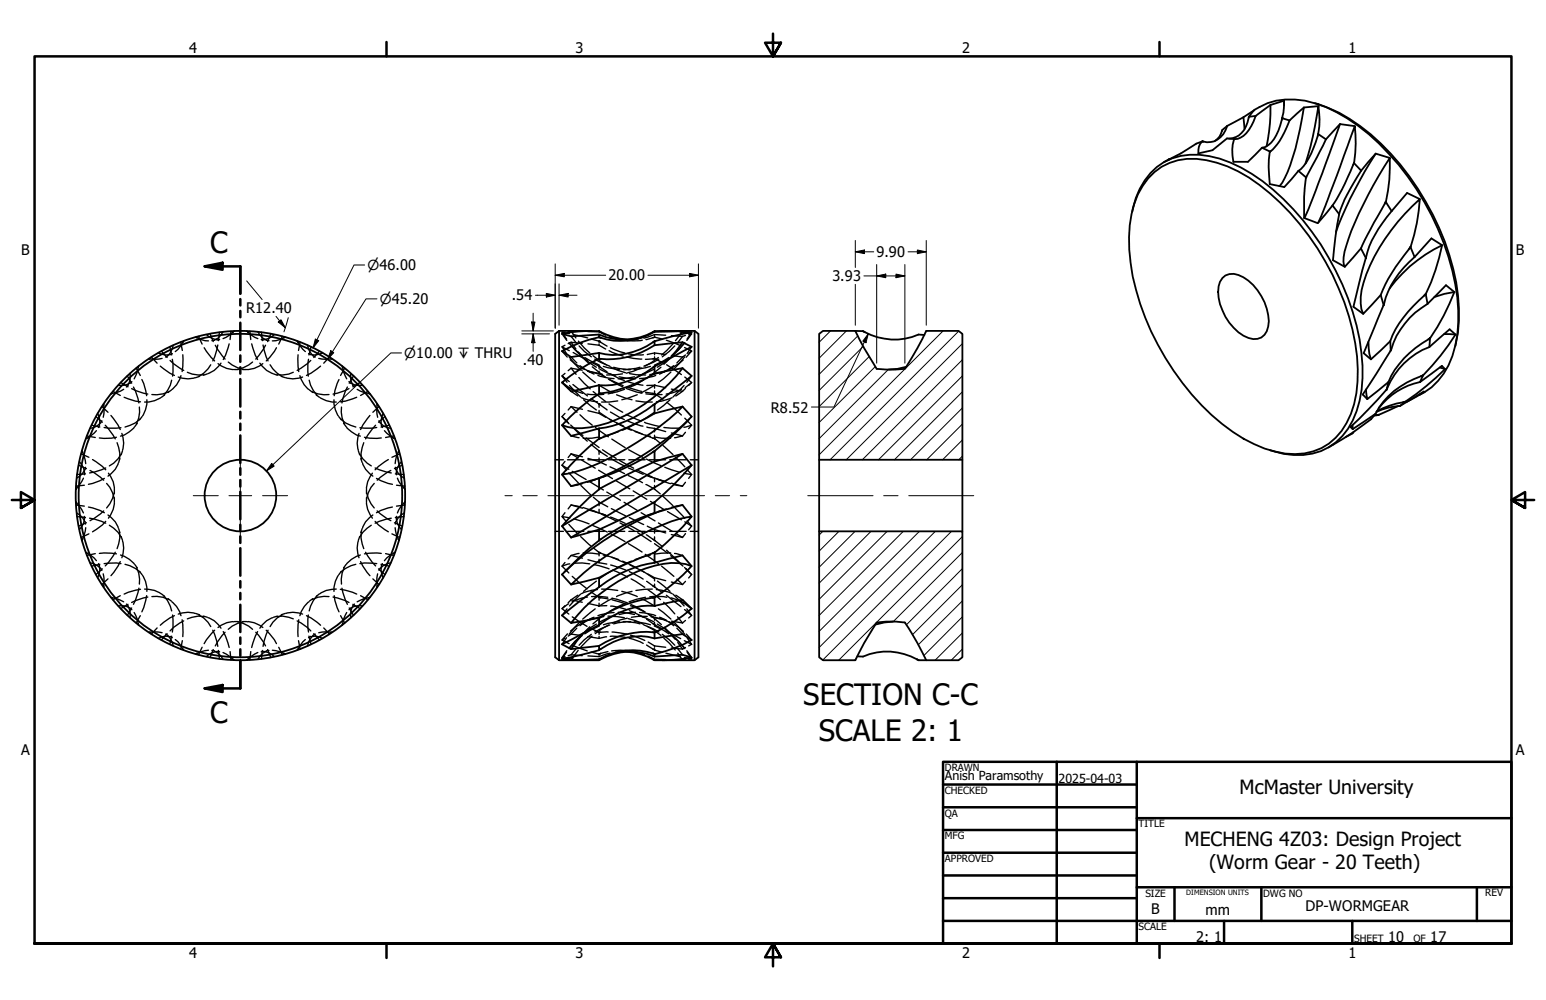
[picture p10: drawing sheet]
<svg xmlns="http://www.w3.org/2000/svg" width="432mm" height="279mm" viewBox="0 0 432 279" stroke-linecap="round" stroke-linejoin="round" font-family="sans-serif">
<defs><g id="words">
<g font-size="8.2">
<text x="58.7" y="70.8">C</text>
<text x="224.3" y="197.1">SECTION C-C</text>
<text x="58.7" y="202">C</text>
<text x="228.7" y="207">SCALE 2: 1</text>
</g>
<g font-size="5.5">
<text x="346.2" y="221.9">McMaster University</text>
<text x="330.8" y="236.3">MECHENG 4Z03: Design Project</text>
<text x="337.7" y="242.9">(Worm Gear - 20 Teeth)</text>
</g>
<g font-size="4.1">
<text x="52.8" y="14.7">4</text>
<text x="160.8" y="14.7">3</text>
<text x="268.7" y="14.7">2</text>
<text x="376.7" y="14.7">1</text>
<text x="5.9" y="71.4">B</text>
<text x="244.8" y="71.9">9.90</text>
<text x="423.4" y="71.4">B</text>
<text x="143" y="83.9">.54</text>
<text x="169.9" y="78.4">20.00</text>
<text x="232.5" y="78.6">3.93</text>
<text x="68.8" y="87.6">R12.40</text>
<text x="146" y="102">.40</text>
<text x="215.3" y="115.3">R8.52</text>
<text x="5.9" y="211.1">A</text>
<text x="423.4" y="211.1">A</text>
<text x="321.6" y="255.4">B</text>
<text x="336.7" y="255.5">mm</text>
<text x="364.6" y="254.5">DP-WORMGEAR</text>
<text x="334.1" y="263.1">2: 1</text>
<text x="387.7" y="263.1">10</text>
<text x="399.5" y="263.1">17</text>
<text x="52.8" y="267.7">4</text>
<text x="160.8" y="267.7">3</text>
<text x="268.7" y="267.7">2</text>
<text x="376.7" y="267.7">1</text>
</g>
<g font-size="3.9">
<text x="102.6" y="75.4">⌀46.00</text>
<text x="106" y="84.9">⌀45.20</text>
<text x="112.9" y="100.1">⌀10.00 ↧ THRU</text>
</g>
<g font-size="3.5">
<text x="263.9" y="218">Anish Paramsothy</text>
<text x="295.7" y="218.6">2025-04-03</text>
</g>
<g font-size="2.8">
<text x="263.9" y="215.4">DRAWN</text>
<text x="263.9" y="221.8">CHECKED</text>
<text x="263.9" y="228.2">QA</text>
<text x="318" y="231.1">TITLE</text>
<text x="263.9" y="234.5">MFG</text>
<text x="263.9" y="240.9">APPROVED</text>
<text x="319.9" y="250.5">SIZE</text>
<text x="352.8" y="250.5">DWG NO</text>
<text x="414.8" y="250.4">REV</text>
<text x="318" y="259.9">SCALE</text>
<text x="378.2" y="263.1">SHEET</text>
<text x="394.8" y="263.1">OF</text>
</g>
<text font-size="2" x="331.3" y="249.9">DIMENSION UNITS</text>
</g></defs>
<!-- layer: Hatch (ANSI) -->
<g fill="none" stroke="#000" stroke-width=".28">
<path d="M232 92.5l-3.2 3.1M236.4 92.5l-7.6 7.6M239.6 93.9l-10.8 10.7M241.1 96.8l-12.3 12.3M242.8 99.6l-14 14M258.9 92.5l-.4 .3M263.4 92.5l-34.6 34.6M267.8 92.5l-36 36M268.8 96l-32.5 32.5M244.5 102.4l-15.7 15.6M248.1 103.3l-19.3 19.3M268.8 118.5l-10 10"/>
<path d="M268.8 109.5l-19 19M268.8 114l-14.5 14.5M268.8 105l-23.4 23.5M268.8 100.5l-27.9 28M268.8 127.4l-1 1.1M268.8 122.9l-5.5 5.6M229.8 148.5l-1 1M234.3 148.5l-5.5 5.5M238.8 148.5l-10 10M243.3 148.5l-14.5 14.4M247.8 148.5l-19 18.9M252.3 148.5l-23.5 23.5"/>
<path d="M256.8 148.5l-28 27.9M261.2 148.5l-32.4 32.4M265.7 148.5l-35.9 35.9M268.8 158.9l-15.6 15.7M268.8 154.4l-19.3 19.3M268.8 149.9l-34.5 34.6M268.8 176.8l-7.6 7.7M268.8 172.3l-10.7 10.8M268.8 167.9l-12.3 12.2M268.8 163.4l-13.9 13.9M239.1 184.1l-.3 .4M268.8 181.4l-3.1 3.1"/>
</g>
<!-- layer: Hidden (ANSI) -->
<g fill="none" stroke="#000" stroke-width=".38">
<path d="M42.3 99.8l1.6 1.7M44.2 98.6a4 4 0 0 0 3.3 .4M45.1 98.1l1.6 1.8M46.9 99.4l-.7 .4M47.4 96.9l.5 2.3M48.1 98.8l-.6 .3M48.4 96.5a4.4 4.4 0 0 1-1.6 2.9M50.5 95.6l.4 2.3M51.1 99.1l-.2 4.7M51.1 95.6l-1.4 2-.7 .6M51.1 95.5v.1M51.2 95.5l-.1 .1"/>
<path d="M51.2 95.3v.1M51.3 95.3l-.1 .1M54.6 94.2h.1M54.9 94.3a7.3 7.3 0 0 0 3.3 .9M55.4 94l1.1 2.1M57 97.2l2 2.7 .9 .9M57.7 93.5a4.6 4.6 0 0 0 2.9 1.4M58.7 93.3l.9 2.1M59.9 95.1l-.7 .1M60.1 96.5l2.8 3.8M60.8 96.4l-.9 3.4-.5 1M61.3 92.8l-.3 2.4"/>
<path d="M61.3 94.9l-.7 .1M62.3 92.7a4.1 4.1 0 0 1-2.4 2.3M64 96.1l-1 3.2-.6 1.2M64.5 92.5l-.2 2.4M65.2 92.6l-1.1 1-1.8 1M65.4 92.5l-.1 .1M68.9 92.5l.1 .1M69 92.5v.1M69.1 92.6l1.1 1 1.8 1M69.8 92.5l.2 2.4M70.3 96.1l1 3.2 .6 1.2M72 92.7a4.1 4.1 0 0 0 2.4 2.3"/>
<path d="M73 94.9l.7 .1M73 92.8l.3 2.4M73.5 96.4l.9 3.4 .5 1M74.2 96.5l-2.8 3.8M74.4 95.1l.7 .1M75.6 93.3l-.9 2.1M76.6 93.5a4.6 4.6 0 0 1-2.9 1.4M77.2 97.2l-.6 1-2.2 2.6M78.9 94l-1 2.1M79.4 94.3a7.3 7.3 0 0 1-3.3 .9M79.6 94.2h.1M83 95.3l.1 .1"/>
<path d="M83.1 95.3v.1M83.1 95.5l.1 .1M83.2 95.5v.1M83.2 99.1l.2 4.7M83.2 95.6l.7 1.1 1.4 1.5M83.8 95.6l-.4 2.3M85.9 96.5a4.4 4.4 0 0 0 1.6 2.9M86.2 98.8l.6 .3M86.9 96.9l-.6 2.3M87.4 99.4l.7 .4M89.2 98.1l-1.6 1.8M90.1 98.6a4 4 0 0 1-3.3 .4"/>
<path d="M92 99.8l-1.6 1.7M157 93.3l1.3 1.8M157 98.1l1.4 1.7M157.8 96.5l-.8 .4M157.8 92.8h-.8M158.9 99.7l3 3.4M158.9 95.7l3.1 3.4M159 98l-2-1.1 1.2 1.9M159.1 93.2l-2.1-.4 1.2 1.9M159.1 96l3.3 3.2M159.5 95.6l1.3 1.9M159.5 95.6l3.1 .3"/>
<path d="M159.5 95.6l-.8 .4M159.5 92.5l1.3 1.9M159.5 92.5l3.1 .1M159.5 92.5l-.8 .1M159.5 94l1.5 1.8M159.5 99.8l1.6 1.6M160.1 98.5l4 2.2M160.1 93.5l4 .9M161.5 98.4l3.1 3.3M161.5 95.3l3.2 3.3M161.7 96.6l1.5 1.6 2 1.5M162.8 99.9l3.8 2.7"/>
<path d="M163.3 99.9l4.1 2.1M164.2 96.1l3.1 .4M164.2 92.6l3.1 .1M165.2 94.7l2.2 .7M165.6 99.4l3.8 2.6M167.3 92.7l1.9 1M167.3 92.5v.2M167.3 96.1v.4M167.3 96.5l1.9 1M167.4 95.4l-.1-.1v.4M167.6 95.5l.2 .1M167.8 95.6l1.7 1.1"/>
<path d="M170.1 98l4 1.5M170.2 94l.9 .4 3.1 .7M170.5 97.2l4 1.4M175.1 99.8l4.2 .5M175.5 98.9l1.7 .2h2.5M178.2 94.7l-3.1 .2M179.4 95.1l-4.2 .1M182.6 94.3l-2.2 .6M182.6 92.6l-.2 .2M182.6 95.5l-.2 .1M182.7 94.2h.1M182.8 99.7l.1 .6"/>
<path d="M182.8 94.2h.1M182.8 98.6l-2 .5M182.8 93.5l-3 1M182.8 98.6l3.1 .5M182.8 93.5l3.1 .2M182.8 93.5v.2M182.8 94v.2M182.8 98.6v.5M182.9 94.2l-.1 .1M182.9 94.2l2.1 .5M182.9 92.5l-.1 .1M182.9 95.3l-.1 .1"/>
<path d="M183.9 99.9l-3.8 2.4M185 92.5l3.3 .1M186.1 95.1l4.1 1.5M186.8 99.9l-4 2.1M187.3 99.9l-3.7 2.7M187.5 99.3l3.1 .5M187.5 93.8l3.1 .2M188 96.1l-3.2 3.1M188.5 96.6l-1.6 1.6-1.9 1.5M189.9 92.8l3.3 .5M190.1 93.4l-1.4 1.8M190.6 99.8l-1.6 1.6"/>
<path d="M190.6 94l-1.4 1.8M191.1 96l-3.3 3.2M191.2 97.1l2 1M191.3 95.7l-3.1 3.4M191.3 99.7l-3.1 3.4M191.5 99.2l-.9 .6M191.5 93.7l-.9 .3M193.2 98.1l-1.6 1.7M193.2 98.1l-.9 .6M193.2 93.3l-1.4 1.8M193.2 93.3l-.9 .2M193.2 92.8l-1.3 1.9"/>
<path d="M193.2 96.9l-1.3 1.9M25.6 118.8l2.3 .5M26.8 116.4l1.8 1.6M27.3 115.5a4 4 0 0 1 .4 3.3M27.8 118.8l-.3 .6M28.1 118.1a4.2 4.2 0 0 1-3 1.6M28.4 113.6l1.8 1.6M28.4 117.5l-.3 .7M28.9 112.9l.1 .1M29 113.1l.1 1.4-.3 2.1M29 112.8v.2M29.1 119.4l1.3 .2 3.4-.1"/>
<path d="M29.4 118.8l2.8 3.8M31 116.1l2 2.6 .6 1.3M31 110h.1M31.6 109.3l2 1.2M33.7 106.9l2.1 1.2M34.5 108.8l-.8 .5-2.5 .7M34.7 111l3.1 1.1 1.4 .2M35.6 105l1.2 2.1M35.8 107.6l-.5 .5M36.3 107a3.9 3.9 0 0 1-3.3 .6M36.3 104.3a3.9 3.9 0 0 1-.6 3.3M36.8 108.6l1.2 .6 3.3 .9"/>
<path d="M36.8 106.6l-.5 .5M37.3 108.1l.5 1.2 1 3.3M37.5 119.3a7.6 7.6 0 0 1-3.8 2.6M38 102.9l1.2 2M38.4 118.2l-.7 1M38.7 102.6l-.3 1.3-.9 2M38.7 102.3v.1M38.9 113.7a8 8 0 0 1-.7 4.7M39.1 117.1a7.4 7.4 0 0 1-4.2 2.2M39.6 106l.5 1.1 .9 3.5M39.7 116.4l-.7 .9M41 111.7a7.6 7.6 0 0 1-1.2 4.5"/>
<path d="M44.8 102.3l2.6 2 1.3 .6M44.9 111.1a7.6 7.6 0 0 1-4.5 1.2M45.3 100.1l-2.1 .3-1.7-.1M46 110.4l-.9 .6M47.1 109.5a8 8 0 0 1-4.7 .7M47.5 100.7l1 .9 2.8 1.9M47.9 109l-1 .7M47.9 106.2a8 8 0 0 1-2.1 4.2M48.1 100.4l.2 1.3-.1 3.4M49.8 105.3a6.8 6.8 0 0 0 4.6 .2M50.5 105a6.9 6.9 0 0 1-2.5 3.8M52.3 104l1.4 .5 1.7 .3 1.6-.1"/>
<path d="M55.8 105.2l-1.2 .3M57.9 104.5l-1.1 .3M58.9 101.9a7.7 7.7 0 0 1-3.4 3.3M60.9 101.6a6.9 6.9 0 0 0 4.3 1.7M61.7 101.5a7 7 0 0 1-3.6 2.9M63.8 101.2l1 .8 1.6 .7 1.5 .5M65.4 103.3h1.1M67.8 103.3h1.1M70.5 101.2a8.6 8.6 0 0 1-4.1 2M72.6 101.5a7 7 0 0 0 3.6 2.9M73.4 101.6a6.9 6.9 0 0 1-4.3 1.7M75.4 101.9a7.7 7.7 0 0 0 3.4 3.3"/>
<path d="M76.4 104.5l1.1 .3M78.5 105.2l1.2 .3M81.9 104l-1.3 .5-1.7 .3-1.6-.1M83.8 105a6.9 6.9 0 0 0 2.5 3.8M84.5 105.3a6.8 6.8 0 0 1-4.6 .2M86.2 100.4l-.2 1.3 .1 3.4M86.4 106.2a8 8 0 0 0 2.1 4.2M86.4 109l1 .7M86.8 100.7l-.9 .9-2.9 1.9M87.2 109.5a8 8 0 0 0 4.7 .7M88.3 110.4l.9 .6M89 100.1l2.1 .3 1.7-.1"/>
<path d="M89.4 111.1a7.6 7.6 0 0 0 4.5 1.2M89.5 102.3l-2.6 2-1.3 .6M93.3 111.7a7.6 7.6 0 0 0 1.2 4.5M94.6 116.4l.7 .9M94.7 106l-1.2 3.2-.2 1.4M95.2 117.1a7.4 7.4 0 0 0 4.2 2.2M95.4 113.7a8 8 0 0 0 .7 4.7M95.6 102.3v.1M95.6 102.6l.3 1.3 .9 2M95.9 118.2l.7 1M96.3 102.9l-1.2 2M96.8 119.3a7.6 7.6 0 0 0 3.8 2.6"/>
<path d="M97 108.1l-.5 1.2-1 3.3M97.5 108.6l-1.2 .6-3.3 .9M97.5 106.6l.5 .5M98 104.3a3.9 3.9 0 0 0 .6 3.3M98 107a3.9 3.9 0 0 0 3.3 .6M98.5 107.6l.5 .5M98.7 105l-1.2 2.1M99.6 111l-3.1 1.1-1.4 .2M99.8 108.8l.8 .5 2.5 .7M100.6 106.9l-2 1.2M102.7 109.3l-2 1.2M103.2 110h.1"/>
<path d="M103.3 116.1l-2 2.6-.6 1.3M104.9 118.8l-2.8 3.8M105.2 119.4l-1.3 .2-3.4-.1M105.3 113.1l-.1 1.4 .3 2.1M105.3 112.8v.2M105.4 112.9l-.1 .1M105.9 117.5a4 4 0 0 0 3.3 2.2M105.9 113.6l-1.8 1.6M106.5 118.8l.3 .6M107 115.5a4 4 0 0 0-.4 3.3M107.5 116.4l-1.8 1.6M108.7 118.8l-2.3 .5"/>
<path d="M157.6 117.1l.4 .3M157.8 115.5l-.8 .9M157.8 104.3l-.8 .7M158.3 117.7l.3 .4M158.6 118l-1.6-1.6 1.9 2M159 106.6l-2-1.6 1.4 1.8M159.1 107.7l3.1 3.2M159.3 100.5l1.2 1 2.4 1.5M159.4 118.7l3.4 3M159.5 109.3l1.9 1.3M159.5 113.6l1.7 1.6M159.5 113.6l3.2 .8"/>
<path d="M159.5 113.6l-.8 1M159.5 102.9l1.4 1.7M159.5 102.9l3.1 .5M159.5 102.9l-.8 .7M160 119.4l4 3.9M160 107.4l4.1 3.2M160.5 109.2l2.3 .7M161.7 105.5l3.1 3.1M162 115.9l3.4 2.9M162 102.2l1.2 .9 2.7 1.4M162.4 111.1l3 1 1.5 .2M162.7 102.9l.7 .4"/>
<path d="M162.8 103.9l3.4 3M163 111.7l3.6 2.9M164 103.5l3 1 1.3 .1M164 110.1l3.3 .2 1.4-.1M164.1 103.6l.7 .4M164.2 114.7l3.1 .8M164.2 103.7l3.1 .6M165.1 111.4l2.3 1.6M165.2 101.2l2.2 1.2M165.4 102.5l3.6 2.8M165.7 109.4l3.5 2.8M166.1 100.3l4.2 2"/>
<path d="M166.3 119.4l3.6 2.6M167 104.9l3.1 .8 1.4 .1M167.2 107.5l3.9 2.3M167.3 115.5l1.9 1.1M167.3 104.3l1.9 1.2M167.3 102.3v.7M167.3 103.7v.6M167.3 112.9v.9M167.3 114.7v.8M167.3 102.4h.1M167.4 115.3l3.9 2.4M167.6 103.2l4.2 1.8"/>
<path d="M167.6 113.1l.2 .1M167.6 102.6l.2 .1M167.6 113.2h.2M167.8 113.2l1.7 1.4M167.8 102.7l1.7 1.2M168.5 102.4l1.3 .3 3.2 .5M169.9 105.9l4 2.2M170.1 112.8l3.8 2.4M170.1 106l4 1.8M170.2 117.2l4 1.9M170.4 102.5l4.3 1.6M170.4 104.5l4 1.8"/>
<path d="M170.5 115.1l3.9 2.1M171.4 102.6l1.3 .3 3.3 .4M172.2 118.2l4.1 2M172.2 110.3l4.3 1.4M172.5 112l-2.4 .3h-2.1M172.9 105.3l4.6 .6M173.9 104.5l-4.5 .3M174.1 103.3h.7M174.4 108.8l-4.5 1.2M174.9 115.8l4.1 1.8M174.9 108.5l2.9 1 1.5 .4M175.1 108.1l4.1 1.2"/>
<path d="M175.2 119.5l4.1 1.7M175.4 117.7l4.2 1.4M175.4 106.7l4.2 .9M175.5 103.3h.6M175.8 104.4l2 .3 2.5 .1M177.2 105.3l-4.5 .6M177.6 112l2.4 .3h2.2M177.9 118.2l-4 2M178 110.3l-4.3 1.4M178.8 102.6l-1.3 .3-3.3 .4M179.1 102.8l-4.2 1.5M179.8 106.2l-2.1 1.2-2.1 .9"/>
<path d="M180 118l4.3 1.2M180.3 109.6l2.3 .4M180.4 110l2.5 .3 2-.1M180.7 119.3l2.1 .4M181.7 102.4l-4.6 .8M182.6 100.3l-2.3 .1M182.6 102.6l-.2 .1M182.6 113.1l-.2 .1M182.6 103.2l-4.2 1.8M182.7 115.3l-3.8 2.4M182.7 100.3h.2M182.7 110h.1"/>
<path d="M182.8 110h.1M182.8 107.6l-2.1 .1M182.8 119.7l3.1 .9M182.8 107.6l3.1 .7M182.8 107.6v.9M182.8 109.2v.8M182.8 119.7v1M182.9 107.5l-3.9 2.3M182.9 110l2.3 1.6M182.9 100.3l2.2 1M182.9 102.3l-.1 .1M182.9 112.8l-.1 .2"/>
<path d="M183.1 104.9l-3.1 .8-1.4 .1M184 100.3l-1.5 .9-2.7 1.1M184.6 102.6l-3.8 2.9M185.4 119.4l4.5 .2M185.9 103.6l-3 .9-1.4 .1M186.1 103.6l-.7 .4M186.2 101.9l4.1 2.7M186.2 112.4l4.1 3.6M187.1 111.7l-3.5 2.9M187.1 100.1l-1.7 1.7M187.4 103.9l-3.5 3M187.5 102.9l-.7 .4"/>
<path d="M187.5 108.7l3.1 .6M187.7 111.1l-2.9 1-1.5 .2M188.2 102.2l-1.3 .9-2.7 1.4M190.4 108.8l-2.9 1.1-1.4 .2M190.6 109.3l-1.9 1.3M190.8 100.6l-1.2 1-2.6 1.5M191.1 107.7l-3.1 3.2M191.3 116.8l1.9 2M191.3 105.3l1.9 1.6M191.5 108.5l-.9 .8M191.9 117.7l-.3 .4M192.5 117.1l-.3 .3"/>
<path d="M193.2 118.8l-2.2 .6M193.2 106.9l-1.8 1.4M193.2 118.8l-.9 1M193.2 106.9l-.9 .8M193.2 105l-1.4 1.8M193.2 116.4l-.4 .3M21.3 136.6l-.1 .2M22 130l2.1 .9M22.2 129a4.6 4.6 0 0 1 1.4 3M22.7 126.8l2.1 1M22.9 125.9v.1M23 126.2l.5 1.2 .4 2.1"/>
<path d="M23.3 133.6l-2 2.9M23.6 135.6l-2.4 .2M23.6 132v.7M23.7 131.2a4.7 4.7 0 0 1-2.3 2.4M23.9 132.4l-2.4 .2M23.9 130.6l-.2 .7M24.1 122.6h-.2M24.1 122.5l-.1 .1M24.2 122.4h.1M24.3 121.8l2.3 .4M24.3 122.4l-.1 .1M25.1 131.4l3 1.9 .9 .9"/>
<path d="M25.8 128.4l2.8 1.9 .9 1M26.9 120.3l-.6 .7-2 1.4M29.1 133.7l-3.2 1.4-1.2 .2M29.5 130.7l-3.1 1.2-1.4 .2M29.8 135.1a8.1 8.1 0 0 1 2.1 4.2M30.3 132.2a6.9 6.9 0 0 1 1.6 4.3M31.9 137.7l-.5 1.6-.7 1.5-.9 1.1M31.9 136.7v1.2M31.9 139.1v1.1M32.5 122.2l-1.4 .2h-3.4M32.7 123.7a7.1 7.1 0 0 1 .6 4.6M33 129.4a6.4 6.4 0 0 1-2.8 3.6"/>
<path d="M33.5 128.1l-.4 1.1M33.8 126.9l-.8 1.3-1.3 1.2-1.2 .8M34 121.1a6.8 6.8 0 0 1 .2 4.6M34.2 125.9l-.4 1.2M100.1 125.9l.4 1.2M100.3 121.1a6.8 6.8 0 0 0-.2 4.6M100.5 126.9l.8 1.3 1.3 1.2 1.1 .8M100.8 128.1l.4 1.1M101.3 129.4a6.4 6.4 0 0 0 2.8 3.6M101.6 123.7a7.1 7.1 0 0 0-.6 4.6M101.8 122.2l1.4 .2h3.3M102.4 136.7v1.2"/>
<path d="M102.4 139.1v1.1M102.4 137.7l.5 1.6 .7 1.5 .9 1.1M104 132.2a6.9 6.9 0 0 0-1.6 4.3M104.5 135.1a8.1 8.1 0 0 0-2.1 4.2M104.8 130.7l3.1 1.2 1.4 .2M105.2 133.7l3.2 1.4 1.2 .2M107.4 120.3l.6 .7 2 1.4M108.5 128.4l-2.8 1.9-.9 1M109.2 131.4l-3 1.9-.9 .9M110 121.8l-2.3 .4M110 122.4l.1 .1M110 122.4h.1"/>
<path d="M110.2 122.5l.1 .1M110.2 122.6h.2M110.4 132.4l2.4 .2M110.4 130.6l.2 .7M110.6 131.2a4.7 4.7 0 0 0 2.3 2.4M110.7 132v.7M110.7 135.6l2.4 .2M111 133.6l1 1.8 1 1.1M111.3 126.2a7.3 7.3 0 0 0-.9 3.3M111.4 125.9v.1M111.6 126.8l-2.1 1M112.1 129a4.6 4.6 0 0 0-1.4 3"/>
<path d="M112.3 130l-2.1 .9M113 136.6l.1 .2M155.1 128.5h2.3M157 130l1.2 1.4M157 130l1.9 1.1M157.8 128.9l-.8 1.1M158.5 128.5h4.6M158.9 132.1l2.6 2.8M159.5 121.8l2.2 .5M159.5 126.8l2 1.2M159.5 126.8l3.2 .8M159.5 126.8l-.8 1"/>
<path d="M159.8 131.7l3.9 2.3M162.2 135.6l2.8 2.7M162.4 128.5l3.8 2.3M162.6 135.2l-3.1 .6M163.7 122.4l3.6 2.6M164.2 128.1l3.1 .9M164.2 128.5h4.6M164.7 134.6l3.8 2.3M165 124.1l2.4 1.9M165.7 138.9l1.7 1.4M166.4 134l-1.4 .4M167 133.7l-2.9 1"/>
<path d="M167.2 131.4l3.9 2.3M167.3 122.1l-1.9 .3h-2.5M167.3 129l2.1 .9M167.3 125.9v1M167.3 128v1M167.3 126h.1M167.6 126.2l.2 .1M167.8 126.3l1.8 1.2M168.3 125.7l3.8 2.4M169.1 133l-1.4 .5M169.5 137.5l3.8 2.3M169.9 128.5h4.6"/>
<path d="M170.4 130.4l4 1.9M170.6 128.1l3.9 2.1M170.9 122.7l3.7 2.4M172 134.3l3.9 2.3M172.8 120.6l-4.3 1.3M173 128.7l4 2.1M175.5 132.8l4 2.1M175.5 130.7l4.1 1.8M175.6 125.7l3.9 2.1M175.6 128.5h4.6M176.8 137.2l3.9 2.3M177.4 120.6l4.3 1.3"/>
<path d="M178 131.3l4.1 1.9M180.3 121.6l2.1 .8M180.4 135.4l2.2 1.1M180.5 128.3l4.1 1.8M180.7 132.9l2.1 .7M181 133l1.4 .5M181.4 128.5h4.5M182.4 122.4h.2M182.4 122.4l.2 .1M182.6 126.2l-.2 .1M182.7 122.5l.1 .1M182.8 136.7l1.6 1.3"/>
<path d="M182.8 122.6h.1M182.8 122.1l2 .3h2.5M182.8 133.6l3.1 1M182.8 121.6v1M182.8 133.6v1M182.8 135.6v1.1M182.9 122.6l1.5 1.2M182.9 125.9l-.1 .1M183.1 133.7l4.2 1.4M183.8 134l1.4 .4M185.1 138.6l2.9 2.7M185.2 124.5l2.8 2.5"/>
<path d="M185.7 130.6l4.2 1.4M187.1 128.5h4.5M187.5 135l3.1 .8M187.5 121l3.1 .8M188.4 135.4l2.2 .4M188.7 127.7l2.6 2.7M190.6 121.8l-2.2 .5M191 132.2l2.2 .4M191.5 134.7l-.9 1.1M191.5 120.8l-.9 1M191.9 131.2l1.3 1.4M192.8 128.5h2.3"/>
<path d="M193.2 132.6l-.9 1.1M21.2 141.1l2.4 .3M21.2 140.2v.1M21.3 140.4l.1 .1M21.3 140.5h.1M21.4 143.3a4.7 4.7 0 0 1 2.3 2.4M21.4 140.5l.8 1 1.1 1.8M21.5 144.3l2.4 .3M22.9 150.9v.2M22.9 150.9v.1M23.1 150.7l-.1 .1M23.1 150.7h-.1"/>
<path d="M23.6 145a4.3 4.3 0 0 1-1.4 3M23.6 144.3v.7M23.7 145.7l.2 .7M23.9 147.4l-.8 3.3M23.9 154.3l.2 .1M24 154.4h.1M24.1 146l-2.1 1M24.2 154.5l2.1 1.4 .6 .8M24.7 141.7l3.2 .9 1.2 .7M24.8 149.2l-2.1 1M25 144.8l1.4 .2 3.1 1.2M25.1 157.2a4.9 4.9 0 0 1 3 1.6"/>
<path d="M26.6 154.7l-2.3 .5M27.5 157.5l.3 .6M27.7 158.1a4 4 0 0 1-.4 3.3M27.7 154.6l1.3-.1 3.5 .2M27.9 157.7l-2.3 .5M28.1 158.8l.3 .6M28.6 158.9l-1.8 1.6M29 142.7l-.9 .9-3 1.9M29.1 157.5l3.4-.2 1.3 .2M29.5 145.7l-.9 1-2.8 1.9M30.2 143.9a6.4 6.4 0 0 1 2.8 3.6M30.5 146.7a7.5 7.5 0 0 1 3.3 3.4"/>
<path d="M31.9 140.4a7.3 7.3 0 0 1-1.6 4.4M32.2 154.3l-1.9 2.9-.9 .9M33.1 147.7l.4 1.1M33.3 148.7a7.3 7.3 0 0 1-.6 4.6M33.6 156.9l-.6 1.3-2 2.6M33.7 155.1a7.6 7.6 0 0 1 3.8 2.5M33.8 149.9l.4 1.1M34.2 151.2a6.8 6.8 0 0 1-.2 4.6M34.9 157.7a8 8 0 0 1 4.2 2.1M37.7 157.7l.7 1M38.2 158.6l.5 1.5 .3 1.7-.1 1.4M39 159.6l.7 1"/>
<path d="M95.3 159.6l-.7 1M96.1 158.6l-.5 1.5-.3 1.7 .1 1.4M96.6 157.7l-.7 1M99.4 157.7a8 8 0 0 0-4.2 2.1M100.1 151.2a6.8 6.8 0 0 0 .2 4.6M100.5 149.9l-.4 1.1M100.5 157.5l1.3-.2 3.4 .2M100.6 155.1a7.6 7.6 0 0 0-3.8 2.5M100.7 156.9l.6 1.3 2 2.6M101 148.7a7.3 7.3 0 0 0 .6 4.6M101.2 147.7l-.4 1.1M102.1 154.3l1.9 2.9 .9 .9"/>
<path d="M102.4 140.4a7.3 7.3 0 0 0 1.6 4.4M103.7 146.7a7.7 7.7 0 0 0-3.2 3.4M104.1 143.9a6.4 6.4 0 0 0-2.8 3.6M104.8 145.7l.9 1 2.8 1.9M105.3 142.7l.9 .9 3 1.9M105.7 158.9l1.8 1.6M106.4 157.7l2.3 .5M106.5 154.6l-1.2-.1-3.5 .2M106.6 158.1a4 4 0 0 0 .4 3.3M106.8 157.5l-.3 .6M107.7 154.7l2.3 .5M109.2 157.2a4.3 4.3 0 0 0-3.3 2.2"/>
<path d="M109.3 144.8l-1.4 .2-3.1 1.2M109.5 149.2l2.1 1M109.6 141.7l-3.2 .9-1.2 .7M110.1 154.5l-2.1 1.4-.6 .8M110.2 146l2.1 1M110.3 154.4h-.1M110.4 147.4l.3 2.1 .6 1.2M110.4 154.3l-.2 .1M110.6 145.7l-.2 .7M110.7 145a4.3 4.3 0 0 0 1.4 3M110.7 144.3v.7M111.3 150.7v.1"/>
<path d="M111.3 150.7h.1M111.4 150.9v.2M111.4 150.9v.1M112.8 144.3l-2.4 .3M112.9 140.5l-.9 1-1 1.8M112.9 143.3a4.7 4.7 0 0 0-2.3 2.4M113 140.4l-.1 .1M113 140.5h-.1M113.1 140.2v.1M113.1 141.1l-2.4 .3M155.1 148.5h2.3M157.8 157.2l-.8 1"/>
<path d="M157.8 143.3l-.8 1M157.9 159.6l-.3 .3M158 159.5l-.4 .3M158.5 148.5h4.6M158.6 158.9l-.3 .3M158.9 146.5l2.6 2.8M159.1 157.5l-2.1 .7 1.9 1.9M159.2 144.7l-2.2-.4 1.2 1.5M159.5 141.1l2.2 .4M159.5 155.2l3.2 .8M159.5 155.2l-.8 .9M159.5 141.1l3.2 .9"/>
<path d="M159.5 141.1l-.8 1.1M160.2 157.4l2.4-.1 2.1 .2M160.3 145l4.2 1.4M161.7 154.6l-2.2 .6M162.2 149.9l2.8 2.6M162.8 141.8l4.3 1.5M162.9 154.5l4.4 .3M164.2 156.4l3.1 .8M164.2 142.4l3.1 .9M164.2 148.5h4.6M165 142.5l1.4 .4M165.5 146.8l4.1 1.9"/>
<path d="M165.7 153.1l1.6 1.2M165.8 157.7l4.3 1.2M167.3 154.3v.1M167.3 154.3l.1 .1M167.3 157.2l2.2 .4M167.3 143.3l2.2 .8M167.3 140.3v1M167.3 142.3v1M167.3 156.3v.9M167.4 150.9l-.1 .2M167.4 154.4h-.1v.9M167.6 140.4l2.1 1.2"/>
<path d="M167.6 154.5l.2 .1M167.7 143.4l1.4 .5M167.8 154.6l2.1 .7M167.8 150.7l-.2 .1M168.1 143.7l4.1 1.9M168.5 155.1l4.3 1.2M169.9 148.5h4.6M170.5 144.5l4.1 1.7M170.6 157.9l4.2 1.4M170.6 149.2l4 2.1M170.8 142.1l4 2M170.9 155.7l4 1.7"/>
<path d="M171.2 159.3l4.1 1.9M171.3 159.3l-3.9 2.4M173.2 146.1l3.9 2.2M173.9 156.8l4 1.9M174.3 140.3l3.8 2.4M175.5 151.9l3.8 2.3M175.6 146.7l4 2.1M175.6 148.5h4.6M175.8 159.7l3.8 2.1M175.8 144.6l4 2M176 157.9l3.9 1.9M176.3 156.8l-4.1 1.9"/>
<path d="M178.1 148.8l3.8 2.5M178.9 159.3l3.8 2.4M179.1 143.3l3.8 2.2M180.2 154.9l3.7 2.6M180.5 149.4l1.9 1.3M180.8 147l2 1M181.4 148.5h4.5M181.7 155.1l-4.3 1.2M181.7 140.1l3.8 2.3M182.4 150.7l.2 .1M182.4 150.7h.2M182.4 143.4l-1.4 .5"/>
<path d="M182.7 150.9l.1 .1M182.8 150.9l.1 .2M182.8 151l.1 .1M182.8 151.9l3.6 2.7M182.8 148l3.1 .9M182.8 148v1M182.8 150v1M182.9 151.1l2.2 1.7M183.9 146.1l3.9 2.4M184.8 158.2l3.4 2.8M185.2 142.5l-1.4 .4M186.1 142.2l-2.9 1.1"/>
<path d="M186.2 153.7l4 3.8M186.4 142.9l3.9 2.3M187.1 148.5h4.5M187.3 155.3l3.5 2.9M187.3 154.5l-4.5 .3M187.5 149.4l3.1 .8M188.4 154.6l2.2 .6M188.6 142l2.7 2.8M188.7 149l1.9 1.2 .9-1.1M190.6 141.1l-3 .6M191.2 158.6l2 1.9-.9 1M191.3 145.8l1.9 1.2"/>
<path d="M191.9 145.5l1.3 1.5M192.8 148.5h2.3M193.2 147l-.9 1M28.8 160.3l.3 2.1-.1 1.4M28.9 164l.1 .1M30.2 161.7l-1.8 1.6M31 166.9h.1M31.2 166.9l.2 .1M31.2 167h.2M31.4 167l1.2 .3 1.9 .8M33 169.3a3.9 3.9 0 0 1 3.3 .6M33.6 166.4l-2 1.2"/>
<path d="M35.3 168.8l.5 .5M35.7 169.4a3.9 3.9 0 0 1 .6 3.2M35.8 168.8l-2.1 1.3M36.3 169.9l.5 .5M36.8 169.9l-1.2 2.1M37.5 171.1l.9 1.9 .3 1.4M38.7 174.6h.1M38.8 164.3l-1 3.3-.5 1.2M39.2 172l-1.2 2.1M39.2 164.7l-3.4 .8-1.1 .5M39.8 160.8a7.1 7.1 0 0 1 1.2 4.4M40.4 164.6a7 7 0 0 1 4.5 1.3"/>
<path d="M41 166.4l-.9 3.4-.5 1.1M41.3 166.8l-3.3 1-1.2 .5M41.5 176.7h.2M41.6 176.7h.1M41.8 176.7l1.4-.2 2.1 .3M42.4 166.7a8 8 0 0 1 4.7 .7M43.9 175.5l-1.6 1.7M45.1 165.9l.9 .7M45.8 166.6a8 8 0 0 1 2.1 4.1M46.2 177.2l.7 .3M46.7 177l-1.6 1.8M46.8 177.5a4.9 4.9 0 0 1 1.6 3"/>
<path d="M46.9 167.3l1 .7M47.5 177.9a3.8 3.8 0 0 0-3.3 .5M47.5 177.8l.6 .4M47.9 177.7l-.5 2.3M48 168.1a6.9 6.9 0 0 1 2.5 3.9M48.2 171.8l.1 3.5-.2 1.3M48.7 172l-1.3 .7-2.6 2M49 178.7l.7 .6 1.4 2.1M50.9 173.2l.2 4.7M50.9 179l-.4 2.4M51.3 173.5l-2.8 1.8-1 1M54.4 171.4a6.8 6.8 0 0 0-4.6 .2"/>
<path d="M54.6 171.4l1.2 .4M55.5 171.8a7.5 7.5 0 0 1 3.4 3.3M56.8 172.1l1.1 .4M57 172.3l-1.6-.2-3.1 .8M58.1 172.6a6.2 6.2 0 0 1 3.6 2.9M59.4 176.1l1.2 3.2 .2 1.3M59.9 176.1l-2.2 2.7-.7 1M62.4 176.5l.6 1.2 1 3.2M62.9 176.7l-.9 .8-1.9 3M65.2 173.7a6.3 6.3 0 0 0-4.3 1.6M65.4 173.7h1.1M66.4 173.7a8.1 8.1 0 0 1 4.1 2.1"/>
<path d="M67.8 173.7h1.1M67.9 173.7l-1.5 .5-1.6 .7-1 .9M69.1 173.7a6.3 6.3 0 0 1 4.3 1.6M71.4 176.7l.9 .8 1.9 3M71.9 176.5l-.6 1.2-1 3.2M74.4 176.1l2.2 2.7 .6 1M74.9 176.1l-1.2 3.2-.2 1.3M76.2 172.6a6.2 6.2 0 0 0-3.6 2.9M77.3 172.3l1.6-.2 3 .8M77.5 172.1l-1.1 .4M78.8 171.8a7.5 7.5 0 0 0-3.4 3.3M79.7 171.4l-1.2 .4"/>
<path d="M79.9 171.4a6.8 6.8 0 0 1 4.6 .2M83 173.5l2.9 1.8 .9 1M83.4 179l.4 2.4M83.4 173.2l-.2 4.7M85.3 178.7l-.7 .6-1.4 2.1M85.6 172l1.3 .7 2.6 2M86.1 171.8l-.1 3.5 .2 1.3M86.3 168.1a6.9 6.9 0 0 0-2.5 3.9M86.3 177.7l.6 2.3M86.8 177.9a3.8 3.8 0 0 1 3.3 .5M86.8 177.8l-.6 .4M87.4 167.3l-1 .7"/>
<path d="M87.5 177.5a4.9 4.9 0 0 0-1.6 3M87.6 177l1.6 1.8M88.1 177.2l-.7 .3M88.5 166.6a8 8 0 0 0-2.1 4.1M89.2 165.9l-.9 .7M90.4 175.5l1.6 1.7M91.9 166.7a8 8 0 0 0-4.7 .7M92.5 176.7l-1.4-.2-2.1 .3M92.6 176.7h.1M92.6 176.7h.2M93 166.8l3.3 1 1.2 .5M93.3 166.4l.2 1.4 1.2 3.1"/>
<path d="M93.9 164.6a7 7 0 0 0-4.5 1.3M94.5 160.8a7.1 7.1 0 0 0-1.2 4.4M95.1 164.7l3.4 .8 1.1 .5M95.1 172l1.2 2.1M95.5 164.3l1 3.3 .5 1.2M95.6 174.6h.1M96.8 171.1l-.9 1.9-.3 1.4M97.5 169.9l1.2 2.1M98 169.9l-.5 .5M98.6 168.8l2 1.3M98.6 169.4a3.9 3.9 0 0 0-.6 3.2M99 168.8l-.5 .5"/>
<path d="M100.7 166.4l2 1.2M101.3 169.3a3.9 3.9 0 0 0-3.3 .6M102.9 167l-1.2 .3-1.9 .8M102.9 167h.2M103.1 166.9l-.2 .1M103.3 166.9h.1M104.1 161.7l1.8 1.6M105.4 164l-.1 .1M105.5 160.3l-.3 2.1 .1 1.4M157.3 160.2l-.3 .3M157.8 178.3l-.8 .5M157.8 169.2l-.8 .9"/>
<path d="M158.2 178.2l-1.2 1.8M158.4 170.1l-1.4 1.9M158.5 177.1l-1.5 1.7 1.9 1M158.8 168.7l-1.8 1.4 1.9 1.5M159.5 177.2l3.1 .4M159.5 177.2l-.8 .5M159.5 167.6l3.1 .7M159.5 167.6l-.8 .8M159.8 172.3l4.2 2.7M159.8 161l4.2 3.5M161.1 175.5l-1.6 1.7M161.4 166.3l-1.9 1.3"/>
<path d="M161.9 173.8l-3 3.4M162 177.8l-3.1 3.4M162.2 166l-3.1 3.3M162.4 177.7l-3.3 3.2M163.1 173.8l-2.6 1.5-1.2 1M163.4 173.7l-.7 .4M164.1 166.8l-1.5 .3-2.8 1M164.2 177.9l3.1 .5M164.2 168.6l3.1 .7M164.7 175.1l-1.7 1.7M164.8 173l-.7 .3M165 175.6l2.4 1.1"/>
<path d="M165 165.4l2.4 1.5M165.2 177.2l-2 1.6-1.5 1.5M165.2 166.7l2.1-.1 2.4 .3M165.4 177.7l-3.2 3.1M165.9 172.5l-2.7 1.4-1.2 .9M166.2 170.1l-3.4 2.9M166.6 162.4l-3.6 2.8M166.6 174.4l-3.8 2.6M166.9 164.7l-1.5 .2-3 1M167.3 168.5v.8M167.3 177.8v.6M167.4 174.9l-2.5 1.2-1.6 1"/>
<path d="M167.4 164l-.1 .1M167.4 174.5l-.1 .1M167.4 176.7l-.1 .5M167.4 166.9l-.1 .8M167.6 166.9l.2 .1M167.6 167h.2M167.8 167l2.1 .4M167.8 163.7l-.2 .1M167.8 174.2l-.2 .2M168 164.6l4.5 .4M168.7 172.3l-4.5 1.1M169.4 171.4l-3.8 2.9"/>
<path d="M169.4 177.9l-2.1 .5M169.5 169.2l-2.2 .1M169.8 172.1l4.6 .5M169.9 176.6l-2.3 .1M170 174.6l-3.8 2.4M170.3 174.6l-4.2 2M170.4 177.8l4.2 .3M170.6 169.4l4.2 .8M170.9 167.1l4.3 1.3M170.9 176.6l4.2 .6M170.9 167.6l4.2 1.2M171.1 167.2l-3.9 2.2"/>
<path d="M171.5 171.1l-1.4 .2-3.1 .7M171.8 172l-4.2 1.7M172.7 171.1l2.5 .2 2 .4M173 173.7l-3.2 .5-1.3 .4M173.7 165.2l4.3 1.5M174.1 173.7h.7M174.2 173.7l3.3 .3 1.3 .3M174.6 168.6l-4.2 2.2M175.2 172.7l-2 .5-2.2 .9M175.5 172.8l2 .6 2.3 1M175.5 173.7h.6M175.7 178.3l3.9 1.5"/>
<path d="M175.8 170.6l3.9 1.9M176 173.7h-.8l-3.8 .6M176.1 177.5l4 1.4M176.1 169.2l3.9 1.8M176.2 168.9l4 2.1M176.3 161.7l3.8 2.4M176.5 165.2l-1.6 .4-2.7 1.1M177.1 173.7l4.6 .9M177.5 171.1l-2.6 .2-2 .4M178.4 172l4.2 1.7M178.6 171.1l1.4 .2 3.1 .7M179 167.2l3.9 2.2"/>
<path d="M179.8 174.6l2.7 1.1 1.5 .9M180.3 166.9l-4.6 1.2M180.6 173l2 1.4M180.6 162.4l2 1.4M180.8 175l1.7 1 2.1 1.5M180.8 172.2h-2.6l-1.9 .3M180.9 160.3l1.9 1.1M181 164.8l3.5 2.7M181 171.5l1.8 1.1M181 179.4l1.8 1.1M181.2 171.7l3.5 2.8M181.5 166.8l3.8-.1 .9 .2"/>
<path d="M181.9 172.3l1.2 .2 3.1 1M182.2 164.6l-4.6 .4M182.7 174.5l.1 .1M182.7 164h.1M182.8 174.9l2.5 1.2 1.5 1M182.8 174.5l.1 .1M182.8 164l.1 .1M182.8 174.6h.1M182.8 172.6l3.1 .6M182.8 161.4l3.1 .8M182.8 161.4v.9M182.8 163.2v.8"/>
<path d="M182.8 172.6v.7M182.8 173.9v.7M182.9 174.6l2.1 1.1M182.9 164.1l2.1 1.5M183.3 164.7l1.5 .2 2.9 1M183.6 174.4l1.7 1 2 1.6M183.6 162.4l3.5 2.8M183.9 170.1l3.5 2.9M184.2 172.5l2.7 1.4 1.3 .9M185 177.2l1.9 1.6 1.6 1.5M185.4 168.3l3.1 3.2M185.4 178.3l3.2 3.3"/>
<path d="M185.4 173l.7 .3M185.5 175.3l3.1 3.3M186 176.2l4.1 2.2M186.1 166.3l4.1 3.2M186.8 173.7l.7 .4M187.2 173.9l2.5 1.5 1.2 1M187.4 167.1l2.3 .7M187.5 173.5l3.1 .6M187.5 162.6l3.1 .7M187.8 177.7l3.3 3.2M188 166l3.1 3.3M188.2 177.8l3.1 3.4"/>
<path d="M188.2 173.8l3.1 3.4M188.7 166.3l1.9 1.3M189 161.8l1.6 1.5M189 175.5l1.6 1.7M189.2 172.3l1.4 1.8M189.3 179.5l1.3 1.9M191.1 179l2.1 1M191.2 170.3l2 1.7M191.5 173.4l-.9 .7M191.5 162.4l-.9 .9M191.7 177.2l1.5 1.6M191.8 170.1l1.4 1.9"/>
<path d="M191.9 178.2l1.3 1.8M193.2 172l-.9 .7M51.1 181.4h.1M51.2 181.5v.1M51.2 181.5l.1 .2M54.6 182.8h.1M56.5 180.8l-1.1 2.1M58.2 181.7l-1 .1-2.3 .8M59.2 181.7a4.4 4.4 0 0 1 3.1 2.5M59.6 181.5l-.9 2.2M60.6 182.1a4.6 4.6 0 0 0-2.9 1.4M60.6 182l.7 .1"/>
<path d="M61 181.7l.3 2.4M62.3 182.3l2.9 2M64.3 182.1l.2 2.3M65.3 184.3v.2M65.3 184.3l.1 .2M69 184.3l-.1 .2M69 184.3v.2M70 182.1l-.2 2.3M72 182.3l-2.9 2M73.3 181.7l-.3 2.4M73.7 182.1a4.6 4.6 0 0 1 2.9 1.4M73.7 182l-.7 .1"/>
<path d="M74.4 181.9a4.7 4.7 0 0 0-2.4 2.3M74.7 181.5l.9 2.2M75.1 181.7l-.7 .2M76.1 181.7l1 .1 2.3 .8M77.9 180.8l1 2.1M79.6 182.8h.1M83.1 181.6l-.1 .1M83.2 181.4h-.1M83.2 181.4h.1M157 183.7l3.2 .5M157.8 183.5l-.8 .2M158.2 182.2l-1.2 1.9"/>
<path d="M158.3 181.8l-1.3 1.9M159.5 182.9l3.1 .3M159.5 182.9l-.8 .3M160 180.3l4 1.6M161 181.2l-1.5 1.7M161.5 181.7l-1.4 1.8M161.9 184.3l3.3 .2M164.2 183.3l3.1 .2M165.1 182.2l2.3 .5M167.3 183.3v.2M167.4 181.5l-.1 .2M167.4 184.3l-.1 .2"/>
<path d="M167.4 182.7l-.1 .3M167.8 182.6h-.2M167.8 181.4h-.2M167.8 184.2l-.2 .1M169.8 182.1l-2 .5M170.4 182.5l-3.1 1M174.9 181.7l-4.1 .2M175.1 182.1l-3.2 .1M176 181.9l4 1M180.6 180.2l2 1.2M181 183.3l1.8 .9M182.7 181.5l.1 .1"/>
<path d="M182.8 181.5l.1 .2M182.8 181.6l.1 .1M182.8 184.2l3.1 .1M182.8 180.5l3.1 .3M182.8 180.5v.3M182.8 181.2v.4M182.8 184.2v.3M182.9 181.7l2.1 .5M186 182.5l4.1 1M187.5 184.3l3.1 .1M187.5 181l3.1 .4M189.2 181.2l1.4 1.7"/>
<path d="M189.3 182.5l1.3 1.9M191.1 183.7l2.1 .4M191.5 184.3l-.9 .1M191.5 180.9l-.9 .5M191.8 181.8l1.4 1.9M191.9 182.2l1.3 1.9M193.2 184.1l-.9 .1M193.2 180l-.9 .5"/>
</g>
<!-- layer: Visible (ANSI) -->
<g fill="none" stroke="#000" stroke-width=".51">
<path d="M335.9 39.5l-1.8 .6-4.3 2.8-3.5 1.7 .4-.2M335.9 39.5l.2 .1M342.8 35.2a4.8 4.8 0 0 0-2.2 3l-1.2 1.2M342.8 35.2a5.5 5.5 0 0 1-6.7 4.4M344.7 38.9a12 12 0 0 0-.2 6.3h4.1l3.9-3.9M344.7 38.9l-2-.2-4.1 3.3-3.9 .9a3.9 3.9 0 0 1 1.1-3.4M344.7 38.9h.2M347.3 32.8l-4.5 2.4M347.3 32.8l.3 3.3M348.8 32.6a6.4 6.4 0 0 1-5.6 6.1M348.8 32.6l.6-.7a4.6 4.6 0 0 1 2.4-2 19.5 19.5 0 0 1 15.5-1 47.1 47.1 0 0 1 20.6 14.1 74.5 74.5 0 0 1 19.1 40.1 34.5 34.5 0 0 1-2.4 19 17.9 17.9 0 0 1-8.2 8.3M350.2 30.9l-2.9 1.9"/>
<path d="M350.7 32.4a9.4 9.4 0 0 1-5 6.4l-.8 .1M350.7 32.4l-1.9 .2M354.8 29.3l-4.1 3.1M354.8 29.3a48.8 48.8 0 0 1-1 11.6M358.1 33l-.1 .5a12.2 12.2 0 0 1-3.8 7.1l-.8 .5-.9 .2M358.1 33l2.1 .7M358.6 28.1l-.1 3.4-.4 1.5M358.6 28.1v1.3M358.6 28.1l-3.8 1.2M360.2 33.7a18.6 18.6 0 0 1-5.4 8.6M364.2 30l-4 3.7M364.2 30a65.7 65.7 0 0 1-6.1 21.1l-.7 .9"/>
<path d="M367.2 28.8a46.4 46.4 0 0 1 21.2 14.1 73.7 73.7 0 0 1 18.8 39.6 40.3 40.3 0 0 1-.7 14.2M368.2 37.5a23.1 23.1 0 0 1-4.9 9.7l-.7 .6M368.2 37.5a20.6 20.6 0 0 0 0-7.8l-1.6 8.6-2 7.4M368.2 37.5l2.1 1.4M368.2 29.7l-4 .3M370.3 38.9l-5.4 10.5M374.3 34.7l-4 4.2M374.3 34.7l-5 13.9-4.9 12.4M374.3 34.7l4.1 .5M316.2 59.1a20.3 20.3 0 0 1 8.9-13.8 19.8 19.8 0 0 1 15.6-1 48.1 48.1 0 0 1 20.5 14.1 76.7 76.7 0 0 1 18.5 36.4 40.2 40.2 0 0 1-.8 20.1 17 17 0 0 1-20.4 11.9l-3.8-1M320.7 49.8a16.3 16.3 0 0 1 16.3-5 37.9 37.9 0 0 1 17.7 9.2 73.3 73.3 0 0 1 24.3 45.6 31.9 31.9 0 0 1-2.9 18.6 16.1 16.1 0 0 1-17.1 8.5 38.8 38.8 0 0 1-20.6-10.7 74.1 74.1 0 0 1-22.6-42.5 34.7 34.7 0 0 1 2-19.2l1.4-2.4zM326.5 44.5l-1.4 .8"/>
<path d="M352.5 41.3l2.2 1.1M354.6 42.4a32.1 32.1 0 0 0 0 9l4.1 .9 3.9-4.5M354.8 42.3l-.1 .1M362.6 47.8l2.2 1.8M364.7 49.7a60 60 0 0 0-.5 11.2l3.8 1.5 4.2-5M364.9 49.4l-.1 .2M372.2 57.4l1.8 2.4M374 59.8l-1 6.3-.7 6.6 3.3 1.8M378.1 45.5a62.4 62.4 0 0 1-5.9 11.9M378.1 45.5a33.2 33.2 0 0 0 .3-10.3l-5 13.7-5.2 13.2M378.1 45.5l2.1 2.2M380.2 47.7a49.4 49.4 0 0 0-6.2 12.1"/>
<path d="M384.2 42.9l-4 4.8M384.2 42.9a117.4 117.4 0 0 0-11.1 21.9M384.2 42.9l4 1.2M386.8 56.9l-3.1 5.3-3.6 7.2M387 56.4l-.2 .5M387 56.4l1.7 2.6M387.1 56.3a46.4 46.4 0 0 0 1.1-12.2 110.1 110.1 0 0 0-12.2 24.5 8.8 8.8 0 0 0-.4 5.9l4.5-5.1M388.7 59a31.3 31.3 0 0 0-7.2 13.1M396.6 55.6l-3.6-1.7-4.3 5.1M341.4 77.7a3.9 3.9 0 0 1 4.5-.9 14.9 14.9 0 0 1 8.5 12.9 4.7 4.7 0 0 1-3.2 5 7.5 7.5 0 0 1-6.6-3.1 15.3 15.3 0 0 1-4.2-11.6l.3-1.3zM380.1 69.4l1.4 2.7M381.5 72.1l-1 3.4-2.5 10.2 2.7 2"/>
<path d="M393.6 69.5a49 49 0 0 0-8 12.9M394 69v-.1l-.4 .6M394 69l-.4 .5M394 69l1.1 2.8M394 68.9a51.8 51.8 0 0 0 2.6-13.3 54.3 54.3 0 0 0-15.7 23.3 13.1 13.1 0 0 0-.2 8.8l4.9-5.3M395.1 71.8a25.4 25.4 0 0 0-8.6 13.5M402.8 68.5a57.7 57.7 0 0 1-4.5 13.5M402.8 68.5a39.8 39.8 0 0 0-14.7 12.1M402.8 68.5l-3-1.9-4.7 5.2M156.1 92.5v92M156.1 92.5l-1 .8v90.3l1 .9M156.1 92.5h9.1"/>
<path d="M167.3 92.5a39.7 39.7 0 0 0-10.3 .8l2.5 .7 7.8-.5M167.3 92.5l.5 .3zM167.3 94.2a36.5 36.5 0 0 0-10.3 3.9l2.5 1.7 7.8-1.2M167.3 94.2l.5 .2M167.3 93.5v.7M167.3 98.6v1.7M167.8 92.8a20.1 20.1 0 0 0 7.3 2.1M182.8 92.5a17.5 17.5 0 0 1-15.5 1M182.8 95.3a18.8 18.8 0 0 1-15.5 3.3M182.8 92.7a18.4 18.4 0 0 1-15 1.7M182.8 96.5a23.2 23.2 0 0 1-15 3.8M182.8 92.5v.2"/>
<path d="M182.8 95.3v1.2M190.1 93.4l.5-.9 2.6 .3-4.9 1.1-5.5 1.4M190.6 92.5l-7.8 .2M190.6 95.6l2.6 1.3-10.4 5.5M190.6 95.6l-7.8 .9M190.6 95.6l-3.5 4.5M194 92.5h-11.2M194 92.5l1.1 .8v90.3l-1.1 .9h-9M194 92.5v92M228.8 93.3l1.1-.8h9l2.5 4.8 3.5 5.8 2.6 .2 5.2-.2 3.5-5.8 2.5-4.8h9l1.1 .8v35.2h-40zM238.9 92.5h2.1l.5 .3M241 92.5l.5 .3"/>
<path d="M241.5 92.8a17.1 17.1 0 0 0 15 .7l1.7 .1M382.2 95.5l.3 3.4 .4 1.5M385.6 82.4l.9 2.9M386.5 85.3l-5.6 13.4 2 1.7M388.3 95.3l-5.4 5.1M388.3 95.3l.1 2.6M388.4 97.9l-7.8 12.3 1.3 1.3M397.8 82.5a32.2 32.2 0 0 0-9.5 12.8M398.2 82.2l.1-.2-.5 .5M398.2 82.2l-.4 .3M398.2 82.2l.5 2.7M398.7 84.9a22.9 22.9 0 0 0-10.3 13"/>
<path d="M399 94.8a25.3 25.3 0 0 0-11.2 11.9M399.2 97a20.7 20.7 0 0 0-11.9 11.9M399.4 94.5l-.4 .3M399.4 94.5l-.2 2.5M403.4 93.3l3.1 .2M406.2 81.6a61.8 61.8 0 0 1-6.7 12.8M406.2 81.6l-2.8 .5-2.8 .9M406.2 81.6l-2.3-1.9-5.2 5.2M406.5 93.5a68.2 68.2 0 0 1-9 11.3M406.5 93.5l-1.6-1.5-5.7 5M157 106.9l2.5 2.4 7.8-1.7M157 118.8l2.5 3 7.8-2.1"/>
<path d="M167.3 100.3a46.4 46.4 0 0 0-10.3 6.6l1.6 1.2 1.9 1.1M167.3 100.3h.5M167.3 107.6v2.4M167.3 119.7v2.9M167.8 109.9l-.5 .1M182.8 102.4a22.9 22.9 0 0 1-15.5 5.2M182.8 112.9a31.6 31.6 0 0 1-15.5 6.8M182.8 104.3a37.8 37.8 0 0 1-15 5.6M182.8 115.5a87.4 87.4 0 0 1-15 6.9M182.8 102.4v1.9M182.8 112.9v2.6M190.6 102.9l2.6 2.1-7.5 5.9-2.9 2"/>
<path d="M190.6 102.9l-7.8 1.4M190.6 102.9a45.2 45.2 0 0 1-23.3 16 17.2 17.2 0 0 1-10.3-.1 50.4 50.4 0 0 1 10.3-8.8M190.6 113.6l2.6 2.8a94.3 94.3 0 0 1-10.4 9.6M190.6 113.6l-7.8 1.9M190.6 113.6a82.7 82.7 0 0 1-28 17.7l-5.6 1.3a67.3 67.3 0 0 1 10.3-10M192.2 117.4a83.6 83.6 0 0 1-25.2 16.3M253.1 102.5l-2.4 .6-2.5 .2M377.8 118.8v1.1M381.5 108.8l.4 2.7M383.9 116h1.1M384.2 115.6l-6.4 4.3M384.2 115.6l-1.3 1.6a89.8 89.8 0 0 1-11.9 7.8"/>
<path d="M384.4 116l.7-.1-.1 .1M385 116l-1.2 .1M387.3 108.9l-5 5.4-5.1 5 .6 .6M387.8 106.7l-5.9 4.8M387.8 106.7l-.5 2.2M390.6 113.4l-5.5 2.5M391 113.4a18.1 18.1 0 0 0-6.6 1.7M391.9 112.4a23.4 23.4 0 0 0-7.4 2.5M392.5 112.3l-.6 .1M392.5 112.3l-1.5 1.1M392.9 112.3l5-2.8-.3-.1-6.6 4M396.6 106.7a19.7 19.7 0 0 0-11.5 7.3"/>
<path d="M396.9 105.1a21.8 21.8 0 0 0-12.7 10.5M397.4 104.9l-.5 .2M397.4 104.9l-.8 1.8M402.1 102.7l1.5 .4M403.6 103.1a76.9 76.9 0 0 1-11 9.1M403.6 103.1l-.9-.9-6.1 4.5M157 132.6l2.5 3.2 7.8-2.2M167.3 136.7a67.1 67.1 0 0 0-10.3 10.3M167.3 133.6v3.1M167.8 122.4l-.5 .2M182.8 126a56.1 56.1 0 0 1-15.5 7.6M182.8 129l-9.6 4.5-5.9 3.2"/>
<path d="M182.8 126v3M190.6 126.8l-7.8 2.2M193.2 130a79.3 79.3 0 0 1-10.4 10.3M193.2 130l-2.6-3.2-33.6 20.2 2.5 3.2M193.2 130l-33.7 20.2M228.8 128.5v20M268.8 128.5v20M378 120.7l-.2 .4-1.9 1M167.3 148l-7.8 2.2M167.3 151a75.4 75.4 0 0 0-10.3 9.5l2.5 2.8M167.3 148v3M182.4 154.6a93.8 93.8 0 0 0-15.1 6.8"/>
<path d="M182.8 154.4l.1-.1-.5 .3M182.8 143.3l7.8-2.2 2.6 3.2M182.8 157.2l7.8-2 2.6 3M182.8 140.3l-5.9 3.1-9.6 4.6M182.8 143.3a57.3 57.3 0 0 0-15.5 7.7M182.8 157.2a33.4 33.4 0 0 0-15.5 6.8M182.8 154.4l-.4 .2M182.8 140.3v3M182.8 154.4v2.8M182.9 154.3a71 71 0 0 0 10.3-10 40.1 40.1 0 0 0-12.9 4.4 87 87 0 0 0-20.8 14.6l7.8-1.9M183.2 143.3a84 84 0 0 0-25.3 16.3M228.8 148.5h40v35.1l-1.1 .9h-9l-2.5-4.9-3.5-5.7-2.6-.2-5.2 .2-3.5 5.7-2.5 4.9h-9l-1.1-.9z"/>
<path d="M163 176.8l-3.5 4.6M167.3 164l-5.4 4-4.9 4 2.5 2.1M167.3 174.6l-10.3 5.4 2.5 1.4M167.3 161.4v2.6M167.3 172.6v2M182.4 176.7h.5h-.1M182.4 167a37.8 37.8 0 0 0-15.1 5.6M182.4 176.7a24.3 24.3 0 0 0-15.1 3.8M182.4 176.7h.4M182.8 166.9h.1l-.5 .1M182.8 169.3l7.8-1.7 2.6 2.5M182.8 178.4l7.8-1.2 2.6 1.6a40.1 40.1 0 0 1-10.3 4"/>
<path d="M182.8 169.3a22.7 22.7 0 0 0-15.5 5.3M182.8 178.4a18.2 18.2 0 0 0-15.5 3.2M182.8 166.9l-.4 .1M182.8 166.9v2.4M182.8 176.7v1.7M182.9 166.9a55.1 55.1 0 0 0 10.3-8.7 18 18 0 0 0-12.9 .6 46.9 46.9 0 0 0-20.8 15.3l7.8-1.5M189.7 167.8l1.8 1 1.7 1.3M193.2 170.1a42.2 42.2 0 0 1-10.3 6.6M249.4 173.7l-2.4 .2-2.5 .6M156.1 184.5h11.2M160.1 183.5l-.6 .9M167.3 180.5l-7.8 .9"/>
<path d="M167.3 184.2l-7.8 .2M167.3 181.6l-5.4 1.5-4.9 1 2.5 .3M167.3 180.5v1.1M167.3 184.2v.3M175.1 182.1a17.3 17.3 0 0 1 7.3 2.1M182.4 182.6l.4 .2M182.4 182.6a18.4 18.4 0 0 0-15.1 1.6M182.4 184.2l.5 .3M182.8 183.5a16.9 16.9 0 0 0-15.5 1M182.8 183.5l7.8-.6 2.6 .8a48.7 48.7 0 0 1-10.3 .8M182.8 182.8v.7M239.5 183.4l1.5 .1a16.8 16.8 0 0 1 15.1 .7"/>
<path d="M256.1 184.2l.6 .3h2M256.1 184.2l.6 .3"/>
<circle cx="67.2" cy="138.5" r="46"/>
<circle cx="67.2" cy="138.5" r="45.2"/>
<circle cx="67.2" cy="138.5" r="10"/>
</g>
<circle cx="358.1" cy="33" r=".25" fill="#000"/>
<!-- layer: Hidden (ANSI) -->
<g fill="#000">
<circle cx="167.3" cy="95.3" r=".19"/>
<circle cx="167.3" cy="102.3" r=".19"/>
<circle cx="167.3" cy="112.8" r=".19"/>
<circle cx="167.3" cy="112.9" r=".19"/>
<circle cx="167.3" cy="125.9" r=".19"/>
<circle cx="167.3" cy="154.4" r=".19"/>
<circle cx="167.3" cy="166.9" r=".19"/>
<circle cx="167.3" cy="176.7" r=".19"/>
<circle cx="167.3" cy="182.8" r=".19"/>
</g>
<!-- layer: Section Line (ANSI) -->
<g fill="none" stroke="#000" stroke-width=".7">
<path d="M57.1 74.4l5.1-1v2zM57.1 74.4h10v7.6M67.1 83.6v1.7M67.1 86.9v1.7M67.1 90.2v7.6M67.1 99.3v1.8M67.1 102.6v1.8M67.1 105.9v7.7M67.1 115.1v1.8M67.1 118.4v1.7M67.1 121.7v7.6M67.1 130.8v1.9"/>
<path d="M67.1 134.1v1.9M67.1 137.4v7.7M67.1 146.6v1.8M67.1 149.9v1.8M67.1 153.2v7.6M67.1 162.4v1.7M67.1 165.7v1.7M67.1 169v7.6M67.1 178.1v1.8M57.1 192.3l5.1-.9v2zM67.1 181.4v1.8M67.1 184.7v7.6h-10"/>
</g>
<path d="M57.1 74.4l5.1-1v2zM57.1 192.3l5.1-.9v2z" fill="#000"/>
<!-- layer: Border (ANSI) -->
<g fill="none" stroke="#000" stroke-width=".7">
<path d="M107.9 11.7v4M215.9 9.4v6.3l-2.2-3.8h4.4l-2.2 3.8 2.2-3.8M323.8 11.7v4M3.3 139.7h6.4l-3.9-2.2v4.4l3.9-2.2-3.9 2.2M428.5 139.7h-6.4l3.9-2.2v4.4l-3.9-2.2 3.9 2.2M263.4 212.9h158.7v50.8h-158.7zM263.4 219.2h54.1M295.1 212.9v50.8M317.5 212.9v50.8M263.4 225.6h54.1M263.4 231.9h54.1M263.4 238.3h54.1"/>
<path d="M317.5 228.6h104.6M263.4 244.6h54.1M263.4 251h54.1M263.4 257.3h158.7M317.5 247.9h104.6M328 247.9v9.4M341.9 257.3v6.4M352.3 247.9v9.4M377.7 257.3v6.4M412.5 247.9v9.4M9.7 263.7v-248h412.4v248h-412.4h412.4M107.9 263.7v4"/>
<path d="M218.1 267.5l-2.2-3.8 2.2 3.8h-4.4l2.2-3.8v6.3M323.8 263.7v4"/>
</g>
<!-- layer: Dimension (ANSI) -->
<g fill="none" stroke="#000" stroke-width=".28">
<path d="M68.9 78.5l4.3 5.2M101.9 74h-3l-11.5 23.2M155.1 76.9l2.5-.5v.9zM155.1 76.9h14.1M155.1 73.7v18M156.1 79.3v11.6M181 76.9h14.1M192.6 76.4l2.5 .5-2.5 .4zM195.1 73.7v18M238.9 70.4l2.5-.6v1.1zM238.9 70.4h5.1M238.9 67.2v7.5"/>
<path d="M238.9 79.4v11.5M241.3 77.1h11.4M244.9 77.1l2.5-.5v1zM244.9 73.9v27.6M250.3 76.6l2.4 .5-2.4 .5zM252.7 73.9v27.6M253.6 70.4h5.1M256.2 69.8l2.5 .6-2.5 .5zM258.7 67.2v23.7M77.1 88.4l2.6 3.2M77.7 90l.8-.7 1.2 2.3zM80.5 88.8l-1.2 3.9"/>
<path d="M88.1 94.7l.9 .5-1.6 2zM92.4 98l.8 .6-1.7 1.8zM105.3 83.5h-3.1l-10.7 16.9M112.1 98.6h-2.9l-34.8 33M145.7 93.3h7.8M145.7 92.5h8.9M148.5 90h.9l-.5 2.5zM148.9 93.3l.5 2.5h-.9zM148.9 87.5v5M148.9 93.3v4.9M149.5 82.5h5.6M152.6 82l2.5 .5-2.5 .5z"/>
<path d="M156.1 82.5l2.6-.5v1zM156.1 82.5h5.1M242.5 93.3l-.6 2.5-.9-.5zM242.5 93.3l-9.6 20.4h-6.3M75.9 129.5l.7 .7-2.2 1.4z"/>
</g>
<g fill="#000">
<path d="M155.1 76.9l2.5-.5v.9zM192.6 76.4l2.5 .5-2.5 .4zM238.9 70.4l2.5-.6v1.1zM244.9 77.1l2.5-.5v1zM250.3 76.6l2.4 .5-2.4 .5zM256.2 69.8l2.5 .6-2.5 .5zM77.7 90l.8-.7 1.2 2.3zM88.1 94.7l.9 .5-1.6 2zM92.4 98l.8 .6-1.7 1.8zM148.5 90h.9l-.5 2.5zM148.9 93.3l.5 2.5h-.9zM152.6 82l2.5 .5-2.5 .5z"/>
<path d="M156.1 82.5l2.6-.5v1zM242.5 93.3l-.6 2.5-.9-.5zM75.9 129.5l.7 .7-2.2 1.4z"/>
</g>
<!-- layer: Center Mark (ANSI) -->
<path d="M54 138.5h7M63.9 138.5h6.4M67.1 125.3v7M67.1 135.3v6.4M73.3 138.5h7M67.1 144.7v6.9" fill="none" stroke="#000" stroke-width=".28"/>
<!-- layer: Centerline (ANSI) -->
<path d="M141 138.5h2.1M146 138.5h4.1M153 138.5h17.1M173.1 138.5h4M180.1 138.5h16.7M199.8 138.5h4M206.8 138.5h1.8M225.6 138.5h18.2M246.8 138.5h4M253.8 138.5h18.2" fill="none" stroke="#000" stroke-width=".28"/>
<use href="#words"/>
</svg>
